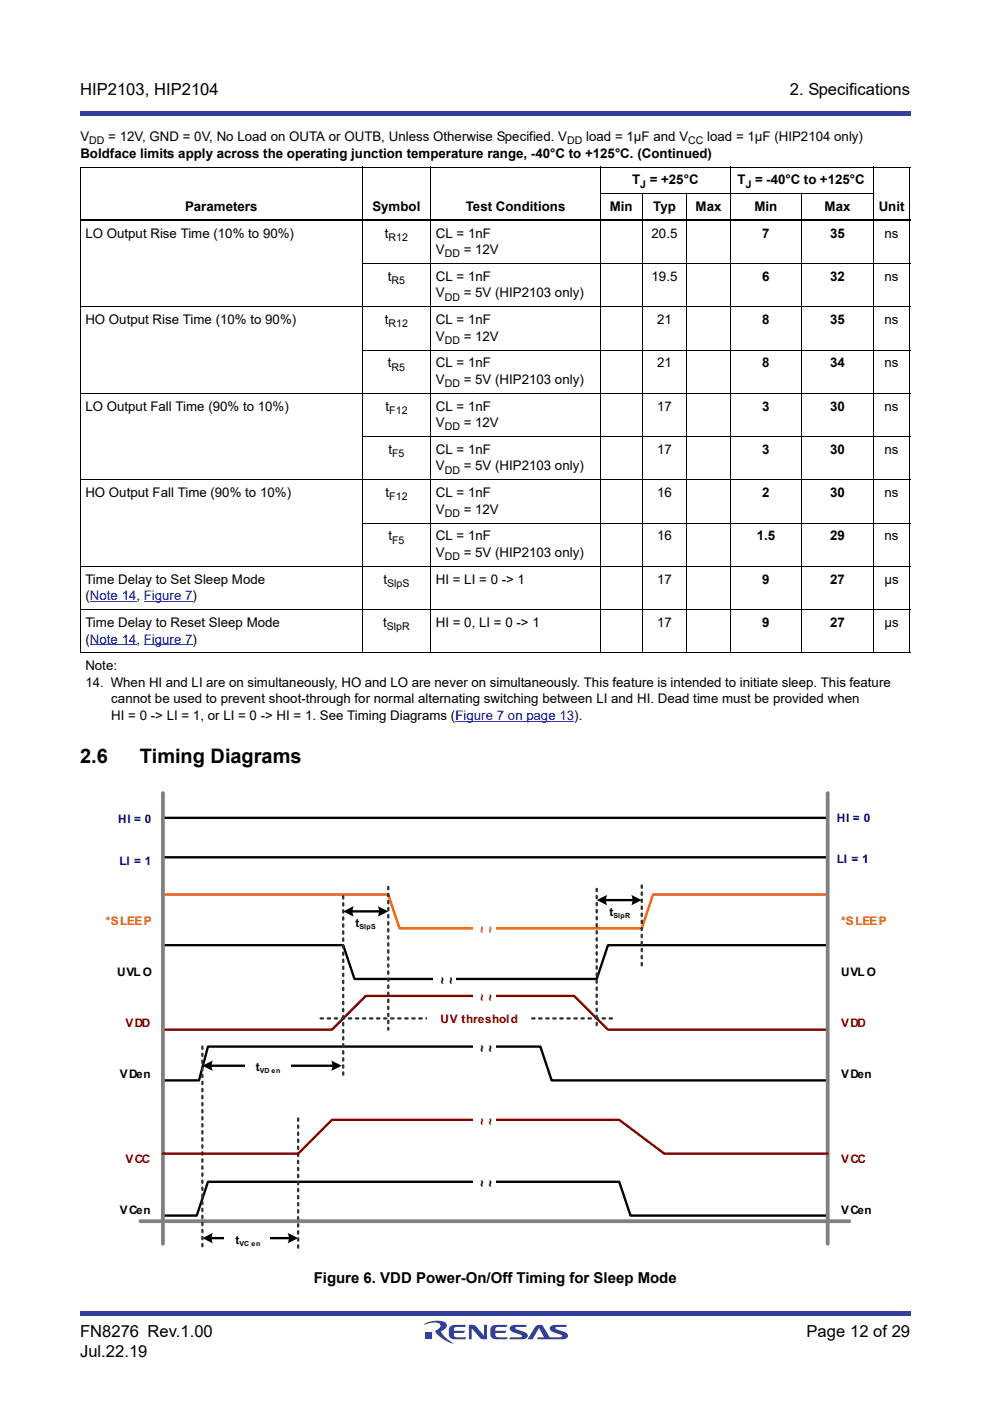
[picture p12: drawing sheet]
<svg xmlns="http://www.w3.org/2000/svg" width="210mm" height="297mm" viewBox="0 0 210 297" stroke-linecap="round" stroke-linejoin="round" font-family="sans-serif">
<defs><g id="words">
<g font-size="4.2">
<text x="17" y="161.7">2.6</text>
<text x="29.7" y="161.7">Timing Diagrams</text>
</g>
<g font-size="3.5">
<text x="17" y="20.1">HIP2103, HIP2104</text>
<text x="167.5" y="20.1">2. Specifications</text>
<text x="17" y="283.4">FN8276 Rev.1.00</text>
<text x="17" y="287.6">Jul.22.19</text>
<text x="171" y="283.4">Page 12 of 29</text>
</g>
<text font-size="3.2" x="66.5" y="272">Figure 6. VDD Power-On/Off Timing for Sleep Mode</text>
<g font-size="2.8">
<text x="17" y="29.9">V</text>
<text x="23" y="29.9">= 12V, GND = 0V, No Load on OUTA or OUTB, Unless Otherwise Specified. V</text>
<text x="124.3" y="29.9">load = 1µF and V</text>
<text x="149.9" y="29.9">load = 1µF (HIP2104 only)</text>
<text x="17" y="33.4">Boldface limits apply across the operating junction temperature range, -40°C to +125°C. (Continued)</text>
<text x="134" y="39.1">T</text>
<text x="137.8" y="39.1">= +25°C</text>
<text x="156.4" y="39.1">T</text>
<text x="160.1" y="39.1">= -40°C to +125°C</text>
<text x="39.2" y="44.7">Parameters</text>
<text x="78.9" y="44.7">Symbol</text>
<text x="98.8" y="44.7">Test Conditions</text>
<text x="129.3" y="44.7">Min</text>
<text x="138.5" y="44.7">Typ</text>
<text x="147.5" y="44.7">Max</text>
<text x="160" y="44.7">Min</text>
<text x="174.8" y="44.7">Max</text>
<text x="186.3" y="44.7">Unit</text>
<text x="18.1" y="50.4">LO Output Rise Time (10% to 90%)</text>
<text x="81.6" y="50.4">t</text>
<text x="92.4" y="50.4">CL = 1nF</text>
<text x="92.4" y="53.9">V</text>
<text x="98.3" y="53.9">= 12V</text>
<text x="138.2" y="50.4">20.5</text>
<text x="161.6" y="50.4">7</text>
<text x="176" y="50.4">35</text>
<text x="187.6" y="50.4">ns</text>
<text x="82.2" y="59.5">t</text>
<text x="92.4" y="59.5">CL = 1nF</text>
<text x="138.2" y="59.5">19.5</text>
<text x="161.6" y="59.5">6</text>
<text x="176" y="59.5">32</text>
<text x="187.6" y="59.5">ns</text>
<text x="92.4" y="63.1">V</text>
<text x="98.3" y="63.1">= 5V (HIP2103 only)</text>
<text x="18.1" y="68.7">HO Output Rise Time (10% to 90%)</text>
<text x="81.6" y="68.7">t</text>
<text x="92.4" y="68.7">CL = 1nF</text>
<text x="139.3" y="68.7">21</text>
<text x="161.6" y="68.7">8</text>
<text x="176" y="68.7">35</text>
<text x="187.6" y="68.7">ns</text>
<text x="82.2" y="77.9">t</text>
<text x="92.4" y="72.2">V</text>
<text x="92.4" y="77.9">CL = 1nF</text>
<text x="98.3" y="72.2">= 12V</text>
<text x="139.3" y="77.9">21</text>
<text x="161.6" y="77.9">8</text>
<text x="176" y="77.9">34</text>
<text x="187.6" y="77.9">ns</text>
<text x="92.4" y="81.4">V</text>
<text x="98.3" y="81.4">= 5V (HIP2103 only)</text>
<text x="18.1" y="87">LO Output Fall Time (90% to 10%)</text>
<text x="81.7" y="87">t</text>
<text x="92.4" y="87">CL = 1nF</text>
<text x="139.3" y="87">17</text>
<text x="161.6" y="87">3</text>
<text x="176" y="87">30</text>
<text x="187.6" y="87">ns</text>
<text x="92.4" y="90.6">V</text>
<text x="98.3" y="90.6">= 12V</text>
<text x="82.4" y="96.2">t</text>
<text x="92.4" y="96.2">CL = 1nF</text>
<text x="92.4" y="99.7">V</text>
<text x="98.3" y="99.7">= 5V (HIP2103 only)</text>
<text x="139.3" y="96.2">17</text>
<text x="161.6" y="96.2">3</text>
<text x="176" y="96.2">30</text>
<text x="187.6" y="96.2">ns</text>
<text x="18.1" y="105.4">HO Output Fall Time (90% to 10%)</text>
<text x="81.7" y="105.4">t</text>
<text x="92.4" y="105.4">CL = 1nF</text>
<text x="139.3" y="105.4">16</text>
<text x="161.6" y="105.4">2</text>
<text x="176" y="105.4">30</text>
<text x="187.6" y="105.4">ns</text>
<text x="92.4" y="108.9">V</text>
<text x="98.3" y="108.9">= 12V</text>
<text x="82.4" y="114.6">t</text>
<text x="92.4" y="114.6">CL = 1nF</text>
<text x="92.4" y="118.1">V</text>
<text x="98.3" y="118.1">= 5V (HIP2103 only)</text>
<text x="139.3" y="114.6">16</text>
<text x="160.4" y="114.6">1.5</text>
<text x="176" y="114.6">29</text>
<text x="187.6" y="114.6">ns</text>
<text x="18.1" y="123.7">Time Delay to Set Sleep Mode</text>
<text x="81.3" y="123.7">t</text>
<text x="92.4" y="123.7">HI = LI = 0 -&gt; 1</text>
<text x="139.3" y="123.7">17</text>
<text x="161.6" y="123.7">9</text>
<text x="176" y="123.7">27</text>
<text x="187.5" y="123.7">µs</text>
<text x="18.1" y="127.3">(Note 14, Figure 7)</text>
<text x="18.1" y="132.9">Time Delay to Reset Sleep Mode</text>
<text x="18.1" y="136.4">(Note 14, Figure 7)</text>
<text x="81.2" y="132.9">t</text>
<text x="92.4" y="132.9">HI = 0, LI = 0 -&gt; 1</text>
<text x="139.3" y="132.9">17</text>
<text x="161.6" y="132.9">9</text>
<text x="176" y="132.9">27</text>
<text x="187.5" y="132.9">µs</text>
<text x="18.1" y="142.1">Note:</text>
<text x="18.1" y="145.6">14. When HI and LI are on simultaneously, HO and LO are never on simultaneously. This feature is intended to initiate sleep. This feature</text>
<text x="23.6" y="149.1">cannot be used to prevent shoot-through for normal alternating switching between LI and HI. Dead time must be provided when</text>
<text x="23.6" y="152.7">HI = 0 -&gt; LI = 1, or LI = 0 -&gt; HI = 1. See Timing Diagrams (Figure 7 on page 13).</text>
</g>
<g font-size="2.5" fill="#000080">
<text x="25" y="174.6">HI = 0</text>
<text x="177.4" y="174.2">HI = 0</text>
<text x="25.3" y="183.5">LI = 1</text>
<text x="177.4" y="183.1">LI = 1</text>
</g>
<g font-size="2.5" fill="#f60">
<text x="22.4" y="196.2">*SLEEP</text>
<text x="103.1" y="197.8" transform="rotate(-90 103.1 197.8)">~</text>
<text x="104.9" y="197.8" transform="rotate(-90 104.9 197.8)">~</text>
<text x="178.3" y="196.2">*SLEEP</text>
</g>
<g font-size="2.5">
<text x="75.3" y="196.6">t</text>
<text x="129.2" y="194.2">t</text>
<text x="24.8" y="207">UVL O</text>
<text x="94.7" y="208.5" transform="rotate(-90 94.7 208.5)">~</text>
<text x="96.5" y="208.5" transform="rotate(-90 96.5 208.5)">~</text>
<text x="178.3" y="207">UVL O</text>
<text x="54.2" y="227">t</text>
<text x="103.1" y="222.9" transform="rotate(-90 103.1 222.9)">~</text>
<text x="104.9" y="222.9" transform="rotate(-90 104.9 222.9)">~</text>
<text x="25.4" y="228.6">VDen</text>
<text x="178.3" y="228.6">VDen</text>
<text x="103.1" y="251.7" transform="rotate(-90 103.1 251.7)">~</text>
<text x="104.9" y="251.7" transform="rotate(-90 104.9 251.7)">~</text>
<text x="25.4" y="257.4">VCen</text>
<text x="178.3" y="257.4">VCen</text>
<text x="49.9" y="263.8">t</text>
</g>
<g font-size="2.5" fill="#800000">
<text x="103.1" y="212.1" transform="rotate(-90 103.1 212.1)">~</text>
<text x="104.9" y="212.1" transform="rotate(-90 104.9 212.1)">~</text>
<text x="26.6" y="217.8">VDD</text>
<text x="93.4" y="217">UV threshold</text>
<text x="178.3" y="217.8">VDD</text>
<text x="103.1" y="238.5" transform="rotate(-90 103.1 238.5)">~</text>
<text x="104.9" y="238.5" transform="rotate(-90 104.9 238.5)">~</text>
<text x="26.6" y="246.6">VCC</text>
<text x="178.3" y="246.6">VCC</text>
</g>
<g font-size="2.2">
<text x="18.9" y="30.6">DD</text>
<text x="120.2" y="30.6">DD</text>
<text x="145.9" y="30.6">CC</text>
<text x="135.7" y="39.8">J</text>
<text x="158.1" y="39.8">J</text>
<text x="82.4" y="51.1">R12</text>
<text x="94.3" y="54.6">DD</text>
<text x="83" y="60.2">R5</text>
<text x="94.3" y="63.8">DD</text>
<text x="82.4" y="69.4">R12</text>
<text x="94.3" y="72.9">DD</text>
<text x="83" y="78.6">R5</text>
<text x="94.3" y="82.1">DD</text>
<text x="82.5" y="87.8">F12</text>
<text x="94.3" y="91.3">DD</text>
<text x="83.1" y="96.9">F5</text>
<text x="94.3" y="100.5">DD</text>
<text x="82.5" y="106.1">F12</text>
<text x="94.3" y="109.6">DD</text>
<text x="83.1" y="115.3">F5</text>
<text x="94.3" y="118.8">DD</text>
<text x="82.1" y="124.4">SlpS</text>
<text x="82" y="133.6">SlpR</text>
</g>
<g font-size="1.5">
<text x="76.2" y="197">SlpS</text>
<text x="130.1" y="194.5">SlpR</text>
<text x="55.1" y="227.4">VD en</text>
<text x="50.8" y="264.1">VC en</text>
</g>
</g></defs>
<g fill="#32409a">
<path d="M17 23.5h176v1h-176z"/>
<path d="M17 278h176v1.1h-176z"/>
</g>
<path d="M90 280h30.4v4.9h-30.4z" fill="#fff"/>
<g fill="#323f99">
<path d="M99.4 280.9h1l.4 .2 1.8 2.1v-2.3h.7v3.1l-1.4-.2-1.9-2.2v2.4h-.6z"/>
<path d="M95.4 281.3l.7-.4h2.7l-.2 .4-2 .1a.62 .62 0 0 0-.4 .7h2.4l-.3 .5h-2.1v.4l.2 .4 .2 .1h2.3l-.3 .4-2 .1a1.19 1.19 0 0 1-1.4-1.2v-1.2z"/>
<path d="M104.2 281.3l.7-.4h2.7l-.2 .4-2 .1a.62 .62 0 0 0-.4 .7h2.4l-.3 .5h-2.1v.4l.2 .4 .2 .1h2.3l-.3 .4-2 .1a1.19 1.19 0 0 1-1.5-1.2l.1-1.2z"/>
<path d="M108.2 281.2l.7-.3h2.8l-.2 .4-2.2 .2v.2l.5 .2a2.88 2.88 0 0 1 2.1 1.1 .74 .74 0 0 1-.9 .9l-3 .1 .2-.5 2.5-.1v-.3l-.5-.2a2.87 2.87 0 0 1-2.1-1z"/>
<path d="M113.6 281.2a1.57 1.57 0 0 1 1.4-.3l1.6 2.6 2.6-.1v-.3l-.5-.2a2.87 2.87 0 0 1-2.1-1 .74 .74 0 0 1 .8-1h2.8l-.2 .4-2.2 .2v.2l.5 .2a2.88 2.88 0 0 1 2.1 1.1 .74 .74 0 0 1-.8 .9l-5.7 .1 .2-.5h1.3l-1.1-1.9-1.4 2.4h-1z"/>
<path d="M90.2 282.4h1.4v1.4h-1.4z"/>
<path d="M90.1 280.6a4.9 4.9 0 0 1 4.4-.1 1.05 1.05 0 0 1-.7 1.6l-.3 .2a6 6 0 0 0 2.7 2.6 6.2 6.2 0 0 1-3.9-2.7l.2-.2a.93 .93 0 0 0 .7-1.3 4.1 4.1 0 0 0-3.2 .2z"/>
</g>
<path d="M19 127.6h9.9M19 136.7h9.9M30.5 127.6h10.3M30.5 136.7h10.3M96.6 153h25.2" fill="none" stroke="#00f" stroke-width=".21"/>
<g fill="none" stroke="#000" stroke-width=".21">
<path d="M17 35.4h176M17 35.5v102.9M76.8 35.4v103.1M91.4 35.4v103.1M127.3 35.4v103.1M154.8 35.4v103.1M185.2 35.4v103.1M192.9 35.5v102.9M76.8 55.9h116.2M127.3 41.1h57.9M136.1 41v97.5M145.6 41v97.5"/>
<path d="M170 41v97.5M17 65h176M76.8 74.2h116.2M17 83.4h176M76.8 92.6h116.2M17 101.7h176M76.8 110.9h116.2M17 120.1h176M17 129.3h176M17 138.4h176"/>
</g>
<path d="M17 46.7h176" fill="none" stroke="#000" stroke-width=".36"/>
<path d="M17 165.6h176v101.8h-176z" fill="#fff"/>
<path d="M34.5 173.4h141M34.5 181.8h141M74.5 193.2h6.1M34.5 200.4h38.3l2.4 7.2h51.3l2.4-7.2h46.6M34.5 229.1h7.7l1.9-7.2h70.5l2.4 7.2h58.5M34.5 257.7h7.2l2.4-7.1h87.2l2.4 7.1h41.8M44.6 262.5h16.9" fill="none" stroke="#000" stroke-width=".5"/>
<g fill="#000">
<path d="M72.8 193.2l2.2-1.1a2.49 2.49 0 0 0 0 2.2z" fill-rule="evenodd"/>
<path d="M80.1 192.1l2.2 1.1-2.2 1.1a2.49 2.49 0 0 0 0-2.2z" fill-rule="evenodd"/>
<path d="M42.9 262.5l2.2-1.1a2.49 2.49 0 0 0 0 2.2z" fill-rule="evenodd"/>
<path d="M61 261.4l2.2 1.1-2.2 1.1a2.49 2.49 0 0 0 0-2.2z" fill-rule="evenodd"/>
</g>
<path d="M34.5 189.6h47.8l2.4 7.2h51.4l2.4-7.2h37" fill="none" stroke="#f60" stroke-width=".5"/>
<path d="M34.5 218.3h35.9l7.1-7.2h44.2l7.2 7.2h46.6" fill="none" stroke="#800000" stroke-width=".5"/>
<path d="M82.3 188v30.3M126.5 188.5v29.8M136.1 187.7v17.3M42.9 221.9v43M63.2 237.1v27.8M72.8 227.9v-38.3" fill="none" stroke="#333" stroke-width=".5" stroke-dasharray=".5 1"/>
<path d="M34.5 168.1v95.6M175.5 168.1v95.6M29.8 258.9h150.3" fill="none" stroke="#808080" stroke-width=".8"/>
<g fill="#fff">
<path d="M91.9 205.8h3.6v3.6h-3.6z"/>
<path d="M94.3 205.8h2.4v3.6h-2.4z"/>
<path d="M100.2 219.5h3.6v4.8h-3.6z"/>
<path d="M102.6 219.5h2.4v4.8h-2.4z"/>
<path d="M100.2 248.2h3.6v4.8h-3.6z"/>
<path d="M102.6 248.2h2.4v4.8h-2.4z"/>
<path d="M100.2 209.4h3.6v3.5h-3.6z"/>
<path d="M102.6 209.4h2.4v3.5h-2.4z"/>
</g>
<path d="M68 215.9h62.1" fill="none" stroke="#333" stroke-width=".5" stroke-dasharray=".5 1"/>
<g fill="#fff">
<path d="M90.7 214.1h21.5v3.6h-21.5z"/>
<path d="M100.2 195h3.6v3.6h-3.6z"/>
<path d="M102.6 195h2.4v3.6h-2.4z"/>
</g>
<path d="M34.5 244.6h28.7l7.2-7.2h60.9l9.6 7.2h34.6" fill="none" stroke="#800000" stroke-width=".5"/>
<g fill="#fff">
<path d="M100.2 235.6h3.6v3.6h-3.6z"/>
<path d="M102.6 235.6h2.4v3.6h-2.4z"/>
<path d="M47.7 260.1h9.5v4.8h-9.5z"/>
</g>
<path d="M44.6 226h26.2" fill="none" stroke="#000" stroke-width=".5"/>
<g fill="#000">
<path d="M42.9 226l2.2-1.2a2.49 2.49 0 0 0 0 2.3z" fill-rule="evenodd"/>
<path d="M70.2 224.8l2.2 1.2-2.2 1.1a2.49 2.49 0 0 0 0-2.3z" fill-rule="evenodd"/>
</g>
<path d="M52 223.6h9.5v4.7h-9.5z" fill="#fff"/>
<path d="M128.2 190.8h6.2" fill="none" stroke="#000" stroke-width=".5"/>
<g fill="#000">
<path d="M126.5 190.8l2.2-1.1a2.49 2.49 0 0 0 0 2.3z" fill-rule="evenodd"/>
<path d="M133.8 189.7l2.3 1.1-2.3 1.2a2.49 2.49 0 0 0 0-2.3z" fill-rule="evenodd"/>
</g>
<use href="#words"/>
</svg>
